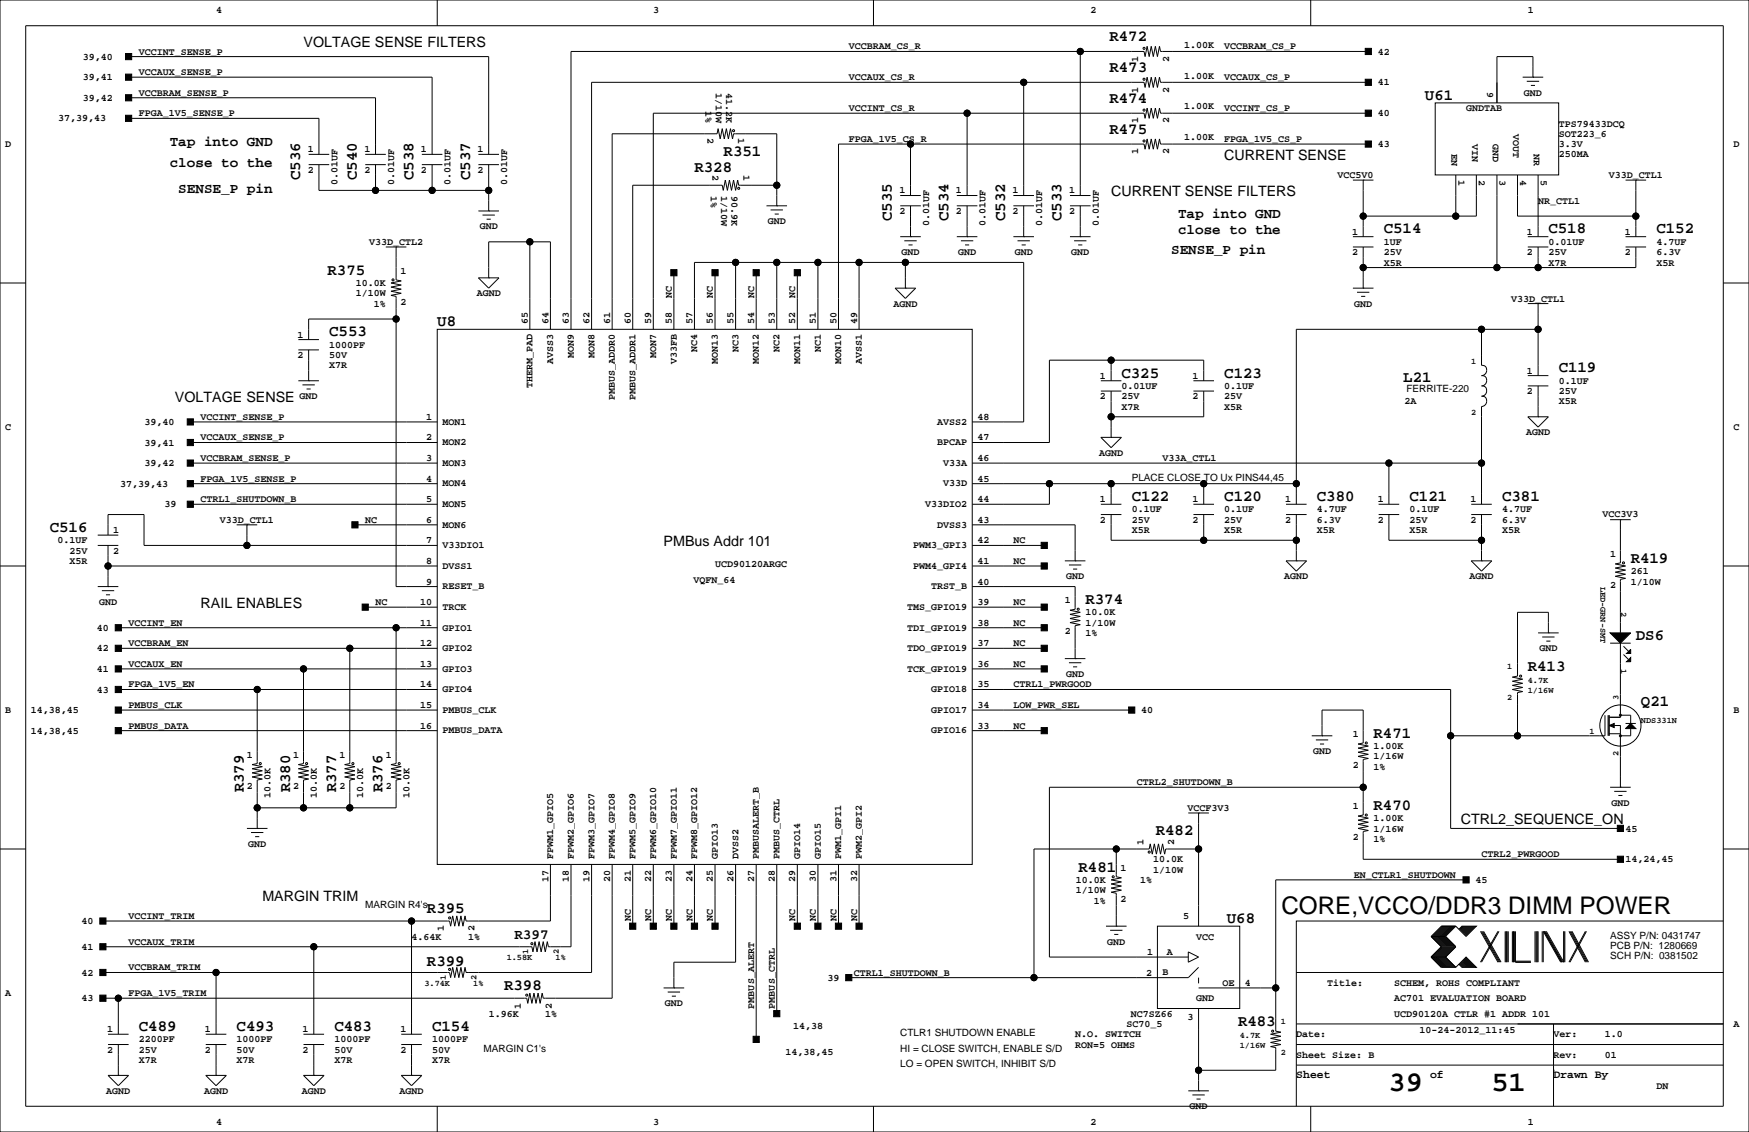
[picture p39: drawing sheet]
<svg xmlns="http://www.w3.org/2000/svg" width="432mm" height="279mm" viewBox="0 0 432 279" stroke-linecap="round" stroke-linejoin="round" font-family="sans-serif">
<defs><g id="words">
<g font-size="7.1">
<text x="342.8" y="269.3">39</text>
<text x="368.2" y="269.3">51</text>
</g>
<text font-size="6" x="316.3" y="225.7">CORE,VCCO/DDR3 DIMM POWER</text>
<g font-size="3.9">
<text x="273.9" y="10.2">R472</text>
<text x="273.9" y="17.8">R473</text>
<text x="273.9" y="25.4">R474</text>
<text x="351.8" y="24.6">U61</text>
<text x="273.9" y="33">R475</text>
<text x="178.6" y="38.6">R351</text>
<text x="74.1" y="44.4" transform="rotate(-90 74.1 44.4)">C536</text>
<text x="88.1" y="44.4" transform="rotate(-90 88.1 44.4)">C540</text>
<text x="102.1" y="44.4" transform="rotate(-90 102.1 44.4)">C538</text>
<text x="116" y="44.4" transform="rotate(-90 116 44.4)">C537</text>
<text x="171.4" y="42.4">R328</text>
<text x="220.2" y="54.6" transform="rotate(-90 220.2 54.6)">C535</text>
<text x="234.2" y="54.6" transform="rotate(-90 234.2 54.6)">C534</text>
<text x="248.1" y="54.6" transform="rotate(-90 248.1 54.6)">C532</text>
<text x="262.1" y="54.6" transform="rotate(-90 262.1 54.6)">C533</text>
<text x="341.6" y="57.6">C514</text>
<text x="382.3" y="57.6">C518</text>
<text x="408.9" y="57.6">C152</text>
<text x="80.9" y="67.8">R375</text>
<text x="81.3" y="83">C553</text>
<text x="107.9" y="80.5">U8</text>
<text x="276.9" y="93.2">C325</text>
<text x="302.3" y="93.2">C123</text>
<text x="346.5" y="94.2">L21</text>
<text x="384.8" y="91.9">C119</text>
<text x="279.4" y="123.7">C122</text>
<text x="302.3" y="123.7">C120</text>
<text x="325.1" y="123.7">C380</text>
<text x="348" y="123.7">C121</text>
<text x="370.8" y="123.7">C381</text>
<text x="12.3" y="131.3">C516</text>
<text x="402.6" y="138.9">R419</text>
<text x="268" y="149.1">R374</text>
<text x="403.9" y="158">DS6</text>
<text x="377.2" y="165.6">R413</text>
<text x="405.1" y="174.2">Q21</text>
<text x="339.1" y="182.1">R471</text>
<text x="60.2" y="195.6" transform="rotate(-90 60.2 195.6)">R379</text>
<text x="71.6" y="195.6" transform="rotate(-90 71.6 195.6)">R380</text>
<text x="83" y="195.6" transform="rotate(-90 83 195.6)">R377</text>
<text x="94.5" y="195.6" transform="rotate(-90 94.5 195.6)">R376</text>
<text x="339.1" y="199.9">R470</text>
<text x="285.3" y="206.2">R482</text>
<text x="266.3" y="215.1">R481</text>
<text x="105.4" y="225.3">R395</text>
<text x="302.9" y="227.8">U68</text>
<text x="105.4" y="238.3">R399</text>
<text x="124.5" y="244.3">R398</text>
<text x="34.3" y="254.5">C489</text>
<text x="58.4" y="254.5">C493</text>
<text x="82.5" y="254.5">C483</text>
<text x="106.7" y="254.5">C154</text>
<text x="305.6" y="253.2">R483</text>
</g>
<g font-size="3.5">
<text x="74.9" y="11.6">VOLTAGE SENSE FILTERS</text>
<text x="41.9" y="41.2">close to the</text>
<text x="41.9" y="36.1">Tap into GND</text>
<text x="302.3" y="39.6">CURRENT SENSE</text>
<text x="44" y="47.5">SENSE_P pin</text>
<text x="274.3" y="48.5">CURRENT SENSE FILTERS</text>
<text x="290.8" y="53.9">Tap into GND</text>
<text x="290.8" y="57.7">close to the</text>
<text x="289.1" y="62.8">SENSE_P pin</text>
<text x="43.2" y="99.3">VOLTAGE SENSE</text>
<text x="163.8" y="134.8">PMBus Addr 101</text>
<text x="49.5" y="150.1">RAIL ENABLES</text>
<text x="360.7" y="203.4">CTRL2_SEQUENCE_ON</text>
<text x="64.8" y="222.5">MARGIN TRIM</text>
<text x="127" y="231.9">R397</text>
</g>
<g font-size="2.8">
<text x="320" y="266.1">Sheet</text>
<text x="353.1" y="266.1">of</text>
<text x="383.5" y="266.1">Drawn By</text>
</g>
<g font-size="2.5">
<text x="53.3" y="3.3">4</text>
<text x="161.3" y="3.3">3</text>
<text x="269.2" y="3.3">2</text>
<text x="377.2" y="3.3">1</text>
<text x="292.3" y="11.8">1.00K</text>
<text x="20.4" y="14.7">39,40</text>
<text x="34.3" y="13.5">VCCINT_SENSE_P</text>
<text x="209.5" y="12.2">VCCBRAM_CS_R</text>
<text x="281" y="15.2" transform="rotate(-90 281 15.2)">1</text>
<text x="288.6" y="15.2" transform="rotate(-90 288.6 15.2)">2</text>
<text x="302.3" y="12.2">VCCBRAM_CS_P</text>
<text x="340.1" y="13.5">42</text>
<text x="20.4" y="19.8">39,41</text>
<text x="34.3" y="23.6">VCCBRAM_SENSE_P</text>
<text x="34.3" y="18.5">VCCAUX_SENSE_P</text>
<text x="176.8" y="23.1" transform="rotate(90 176.8 23.1)">1/10W</text>
<text x="179.3" y="23.1" transform="rotate(90 179.3 23.1)">41.2K</text>
<text x="209.5" y="19.8">VCCAUX_CS_R</text>
<text x="281" y="22.9" transform="rotate(-90 281 22.9)">1</text>
<text x="288.6" y="22.9" transform="rotate(-90 288.6 22.9)">2</text>
<text x="292.3" y="19.4">1.00K</text>
<text x="302.3" y="19.8">VCCAUX_CS_P</text>
<text x="340.1" y="21.1">41</text>
<text x="376.2" y="23.6">GND</text>
<text x="14.4" y="30">37,39,43</text>
<text x="20.4" y="24.9">39,42</text>
<text x="34.3" y="28.7">FPGA_1V5_SENSE_P</text>
<text x="174.2" y="27.5" transform="rotate(90 174.2 27.5)">1%</text>
<text x="209.5" y="27.4">VCCINT_CS_R</text>
<text x="292.3" y="27">1.00K</text>
<text x="302.3" y="27.4">VCCINT_CS_P</text>
<text x="340.1" y="28.7">40</text>
<text x="361.9" y="27.4">GNDTAB</text>
<text x="368.6" y="24.1" transform="rotate(-90 368.6 24.1)">6</text>
<text x="174.6" y="34.1" transform="rotate(90 174.6 34.1)">2</text>
<text x="182.3" y="34.1" transform="rotate(90 182.3 34.1)">1</text>
<text x="209.5" y="35.1">FPGA_1V5_CS_R</text>
<text x="281" y="30.5" transform="rotate(-90 281 30.5)">1</text>
<text x="288.6" y="30.5" transform="rotate(-90 288.6 30.5)">2</text>
<text x="292.3" y="34.6">1.00K</text>
<text x="302.3" y="35.1">FPGA_1V5_CS_P</text>
<text x="363.4" y="35.6" transform="rotate(90 363.4 35.6)">VIN</text>
<text x="368.5" y="35.6" transform="rotate(90 368.5 35.6)">GND</text>
<text x="373.6" y="33" transform="rotate(90 373.6 33)">VOUT</text>
<text x="384.8" y="31.2">TPS79433DCQ</text>
<text x="384.8" y="33.8">SOT223_6</text>
<text x="1.3" y="36.3">D</text>
<text x="76" y="37.6">1</text>
<text x="90" y="37.6">1</text>
<text x="103.9" y="37.6">1</text>
<text x="117.9" y="37.6">1</text>
<text x="281" y="38.1" transform="rotate(-90 281 38.1)">1</text>
<text x="288.6" y="38.1" transform="rotate(-90 288.6 38.1)">2</text>
<text x="340.1" y="36.3">43</text>
<text x="358.4" y="38.1" transform="rotate(90 358.4 38.1)">EN</text>
<text x="378.7" y="38.1" transform="rotate(90 378.7 38.1)">NR</text>
<text x="384.8" y="38.9">250MA</text>
<text x="384.8" y="36.3">3.3V</text>
<text x="428" y="36.3">D</text>
<text x="76" y="42.7">2</text>
<text x="83.3" y="45.7" transform="rotate(-90 83.3 45.7)">0.01UF</text>
<text x="90" y="42.7">2</text>
<text x="97.3" y="45.7" transform="rotate(-90 97.3 45.7)">0.01UF</text>
<text x="103.9" y="42.7">2</text>
<text x="111.3" y="45.7" transform="rotate(-90 111.3 45.7)">0.01UF</text>
<text x="117.9" y="42.7">2</text>
<text x="125.2" y="45.7" transform="rotate(-90 125.2 45.7)">0.01UF</text>
<text x="175.9" y="43.2" transform="rotate(90 175.9 43.2)">2</text>
<text x="183.5" y="43.2" transform="rotate(90 183.5 43.2)">1</text>
<text x="222" y="47.8">1</text>
<text x="236" y="47.8">1</text>
<text x="250" y="47.8">1</text>
<text x="263.9" y="47.8">1</text>
<text x="330.2" y="43.9">VCC5V0</text>
<text x="360.1" y="44.4" transform="rotate(90 360.1 44.4)">1</text>
<text x="365.1" y="44.4" transform="rotate(90 365.1 44.4)">2</text>
<text x="370.2" y="44.4" transform="rotate(90 370.2 44.4)">3</text>
<text x="375.3" y="44.4" transform="rotate(90 375.3 44.4)">4</text>
<text x="380.4" y="44.4" transform="rotate(90 380.4 44.4)">5</text>
<text x="397.2" y="43.9">V33D_CTL1</text>
<text x="175.5" y="48.3" transform="rotate(90 175.5 48.3)">1%</text>
<text x="178" y="48.3" transform="rotate(90 178 48.3)">1/10W</text>
<text x="180.6" y="48.3" transform="rotate(90 180.6 48.3)">90.9K</text>
<text x="222" y="52.8">2</text>
<text x="236" y="52.8">2</text>
<text x="250" y="52.8">2</text>
<text x="263.9" y="52.8">2</text>
<text x="379.7" y="50.3">NR_CTL1</text>
<text x="118.4" y="56.6">GND</text>
<text x="189.5" y="55.4">GND</text>
<text x="229.4" y="55.9" transform="rotate(-90 229.4 55.9)">0.01UF</text>
<text x="243.3" y="55.9" transform="rotate(-90 243.3 55.9)">0.01UF</text>
<text x="257.3" y="55.9" transform="rotate(-90 257.3 55.9)">0.01UF</text>
<text x="271.3" y="55.9" transform="rotate(-90 271.3 55.9)">0.01UF</text>
<text x="333.8" y="57.9">1</text>
<text x="377" y="57.9">1</text>
<text x="401.1" y="57.9">1</text>
<text x="91.1" y="60.5">V33D_CTL2</text>
<text x="222.6" y="63">GND</text>
<text x="236.5" y="63">GND</text>
<text x="250.5" y="63">GND</text>
<text x="264.5" y="63">GND</text>
<text x="333.8" y="63">2</text>
<text x="341.6" y="65.5">X5R</text>
<text x="341.6" y="63">25V</text>
<text x="341.6" y="60.5">1UF</text>
<text x="377" y="63">2</text>
<text x="382.3" y="60.5">0.01UF</text>
<text x="382.3" y="63">25V</text>
<text x="382.3" y="65.5">X7R</text>
<text x="401.1" y="63">2</text>
<text x="408.9" y="65.5">X5R</text>
<text x="408.9" y="63">6.3V</text>
<text x="408.9" y="60.5">4.7UF</text>
<text x="87.8" y="70.6">10.0K</text>
<text x="98.8" y="67.7">1</text>
<text x="87.8" y="73.2">1/10W</text>
<text x="92.3" y="75.7">1%</text>
<text x="98.8" y="75.3">2</text>
<text x="117.7" y="73.2">AGND</text>
<text x="165.9" y="73.7" transform="rotate(-90 165.9 73.7)">NC</text>
<text x="176" y="73.7" transform="rotate(-90 176 73.7)">NC</text>
<text x="186.2" y="73.7" transform="rotate(-90 186.2 73.7)">NC</text>
<text x="196.3" y="73.7" transform="rotate(-90 196.3 73.7)">NC</text>
<text x="220.6" y="75.7">AGND</text>
<text x="334.3" y="75.7">GND</text>
<text x="373.1" y="74.4">V33D_CTL1</text>
<text x="73.4" y="83.3">1</text>
<text x="130.3" y="80" transform="rotate(-90 130.3 80)">65</text>
<text x="135.4" y="80" transform="rotate(-90 135.4 80)">64</text>
<text x="140.5" y="80" transform="rotate(-90 140.5 80)">63</text>
<text x="145.5" y="80" transform="rotate(-90 145.5 80)">62</text>
<text x="150.6" y="80" transform="rotate(-90 150.6 80)">61</text>
<text x="155.7" y="80" transform="rotate(-90 155.7 80)">60</text>
<text x="160.8" y="80" transform="rotate(-90 160.8 80)">59</text>
<text x="165.9" y="80" transform="rotate(-90 165.9 80)">58</text>
<text x="170.9" y="80" transform="rotate(-90 170.9 80)">57</text>
<text x="176" y="80" transform="rotate(-90 176 80)">56</text>
<text x="181.1" y="80" transform="rotate(-90 181.1 80)">55</text>
<text x="186.2" y="80" transform="rotate(-90 186.2 80)">54</text>
<text x="191.3" y="80" transform="rotate(-90 191.3 80)">53</text>
<text x="196.3" y="80" transform="rotate(-90 196.3 80)">52</text>
<text x="201.4" y="80" transform="rotate(-90 201.4 80)">51</text>
<text x="206.5" y="80" transform="rotate(-90 206.5 80)">50</text>
<text x="211.6" y="80" transform="rotate(-90 211.6 80)">49</text>
<text x="73.4" y="88.4">2</text>
<text x="81.3" y="85.9">1000PF</text>
<text x="81.3" y="88.4">50V</text>
<text x="136.6" y="90" transform="rotate(-90 136.6 90)">AVSS3</text>
<text x="141.7" y="88.5" transform="rotate(-90 141.7 88.5)">MON9</text>
<text x="146.7" y="88.5" transform="rotate(-90 146.7 88.5)">MON8</text>
<text x="162" y="88.5" transform="rotate(-90 162 88.5)">MON7</text>
<text x="167.1" y="90" transform="rotate(-90 167.1 90)">V33FB</text>
<text x="172.1" y="87" transform="rotate(-90 172.1 87)">NC4</text>
<text x="177.2" y="90" transform="rotate(-90 177.2 90)">MON13</text>
<text x="182.3" y="87" transform="rotate(-90 182.3 87)">NC3</text>
<text x="187.4" y="90" transform="rotate(-90 187.4 90)">MON12</text>
<text x="192.5" y="87" transform="rotate(-90 192.5 87)">NC2</text>
<text x="197.5" y="90" transform="rotate(-90 197.5 90)">MON11</text>
<text x="202.6" y="87" transform="rotate(-90 202.6 87)">NC1</text>
<text x="207.7" y="90" transform="rotate(-90 207.7 90)">MON10</text>
<text x="212.8" y="90" transform="rotate(-90 212.8 90)">AVSS1</text>
<text x="81.3" y="90.9">X7R</text>
<text x="131.5" y="95.9" transform="rotate(-90 131.5 95.9)">THERM_PAD</text>
<text x="271.6" y="93.5">1</text>
<text x="294.4" y="93.5">1</text>
<text x="377" y="92.2">1</text>
<text x="384.8" y="94.7">0.1UF</text>
<text x="74" y="98.6">GND</text>
<text x="151.8" y="98.8" transform="rotate(-90 151.8 98.8)">PMBUS_ADDR0</text>
<text x="156.9" y="98.8" transform="rotate(-90 156.9 98.8)">PMBUS_ADDR1</text>
<text x="271.6" y="98.6">2</text>
<text x="276.9" y="96">0.01UF</text>
<text x="276.9" y="98.6">25V</text>
<text x="276.9" y="101.1">X7R</text>
<text x="294.4" y="98.6">2</text>
<text x="302.3" y="96">0.1UF</text>
<text x="302.3" y="98.6">25V</text>
<text x="302.3" y="101.1">X5R</text>
<text x="346.7" y="99.8">2A</text>
<text x="347.2" y="96.8">FERRITE-220</text>
<text x="377" y="97.3">2</text>
<text x="384.8" y="97.3">25V</text>
<text x="384.8" y="99.8">X5R</text>
<text x="1.3" y="106.2">C</text>
<text x="35.7" y="104.9">39,40</text>
<text x="49.5" y="103.6">VCCINT_SENSE_P</text>
<text x="105.2" y="103.6">1</text>
<text x="109.2" y="104.8">MON1</text>
<text x="231.4" y="104.8">AVSS2</text>
<text x="241.3" y="103.6">48</text>
<text x="376.8" y="107.4">AGND</text>
<text x="428" y="106.2">C</text>
<text x="35.7" y="110">39,41</text>
<text x="49.5" y="113.8">VCCBRAM_SENSE_P</text>
<text x="49.5" y="108.7">VCCAUX_SENSE_P</text>
<text x="105.2" y="113.8">3</text>
<text x="105.2" y="108.7">2</text>
<text x="109.2" y="109.9">MON2</text>
<text x="231.4" y="109.9">BPCAP</text>
<text x="241.3" y="108.7">47</text>
<text x="241.3" y="113.8">46</text>
<text x="271.4" y="112.5">AGND</text>
<text x="287" y="113.8">V33A_CTL1</text>
<text x="35.7" y="115.1">39,42</text>
<text x="49.5" y="118.9">FPGA_1V5_SENSE_P</text>
<text x="105.2" y="118.9">4</text>
<text x="109.2" y="115">MON3</text>
<text x="232.8" y="115">V33A</text>
<text x="241.3" y="118.9">45</text>
<text x="279.4" y="118.6">PLACE CLOSE TO Ux PINS44,45</text>
<text x="29.6" y="120.1">37,39,43</text>
<text x="40.6" y="125.2">39</text>
<text x="49.5" y="124">CTRL1_SHUTDOWN_B</text>
<text x="105.2" y="124">5</text>
<text x="109.2" y="125.2">MON5</text>
<text x="109.2" y="120.1">MON4</text>
<text x="228.4" y="125.2">V33DIO2</text>
<text x="232.8" y="120.1">V33D</text>
<text x="241.3" y="124">44</text>
<text x="271.6" y="124">1</text>
<text x="294.4" y="124">1</text>
<text x="317.3" y="124">1</text>
<text x="340.1" y="124">1</text>
<text x="363" y="124">1</text>
<text x="27.9" y="131.6">1</text>
<text x="54.3" y="129">V33D_CTL1</text>
<text x="90.2" y="129">NC</text>
<text x="105.2" y="129">6</text>
<text x="109.2" y="130.2">MON6</text>
<text x="231.4" y="130.2">DVSS3</text>
<text x="241.3" y="129">43</text>
<text x="271.6" y="129">2</text>
<text x="279.4" y="126.5">0.1UF</text>
<text x="279.4" y="129">25V</text>
<text x="279.4" y="131.6">X5R</text>
<text x="294.4" y="129">2</text>
<text x="302.3" y="126.5">0.1UF</text>
<text x="302.3" y="129">25V</text>
<text x="302.3" y="131.6">X5R</text>
<text x="317.3" y="129">2</text>
<text x="325.1" y="126.5">4.7UF</text>
<text x="325.1" y="129">6.3V</text>
<text x="325.1" y="131.6">X5R</text>
<text x="340.1" y="129">2</text>
<text x="348" y="126.5">0.1UF</text>
<text x="348" y="129">25V</text>
<text x="348" y="131.6">X5R</text>
<text x="363" y="129">2</text>
<text x="370.8" y="126.5">4.7UF</text>
<text x="370.8" y="129">6.3V</text>
<text x="370.8" y="131.6">X5R</text>
<text x="395.6" y="127.5">VCC3V3</text>
<text x="14.2" y="134.1">0.1UF</text>
<text x="17.1" y="136.7">25V</text>
<text x="27.9" y="136.7">2</text>
<text x="105.2" y="134.1">7</text>
<text x="109.2" y="135.3">V33DIO1</text>
<text x="225.4" y="135.3">PWM3_GPI3</text>
<text x="241.3" y="134.1">42</text>
<text x="250.2" y="134.1">NC</text>
<text x="397.5" y="137.5">1</text>
<text x="17.1" y="139.2">X5R</text>
<text x="105.2" y="139.2">8</text>
<text x="109.2" y="140.4">DVSS1</text>
<text x="171.2" y="143.9">VQFN_64</text>
<text x="176.5" y="140">UCD90120ARGC</text>
<text x="225.4" y="140.4">PWM4_GPI4</text>
<text x="241.3" y="139.2">41</text>
<text x="250.2" y="139.2">NC</text>
<text x="263.2" y="143">GND</text>
<text x="317.1" y="143">AGND</text>
<text x="362.8" y="143">AGND</text>
<text x="402.6" y="141.7">261</text>
<text x="24.4" y="149.4">GND</text>
<text x="92.7" y="149.4">NC</text>
<text x="103.7" y="149.4">10</text>
<text x="105.2" y="144.3">9</text>
<text x="109.2" y="145.5">RESET_B</text>
<text x="229.9" y="145.5">TRST_B</text>
<text x="241.3" y="149.4">39</text>
<text x="241.3" y="144.3">40</text>
<text x="250.2" y="149.4">NC</text>
<text x="262.9" y="148.9">1</text>
<text x="397.5" y="145.1">2</text>
<text x="402.6" y="144.3">1/10W</text>
<text x="23.9" y="155.7">40</text>
<text x="31.7" y="154.4">VCCINT_EN</text>
<text x="103.7" y="154.4">11</text>
<text x="109.2" y="150.6">TRCK</text>
<text x="109.2" y="155.6">GPIO1</text>
<text x="223.9" y="150.6">TMS_GPIO19</text>
<text x="223.9" y="155.6">TDI_GPIO19</text>
<text x="241.3" y="154.4">38</text>
<text x="250.2" y="154.4">NC</text>
<text x="268" y="151.9">10.0K</text>
<text x="268" y="154.4">1/10W</text>
<text x="23.9" y="160.8">42</text>
<text x="31.7" y="159.5">VCCBRAM_EN</text>
<text x="103.7" y="159.5">12</text>
<text x="109.2" y="160.7">GPIO2</text>
<text x="223.9" y="160.7">TDO_GPIO19</text>
<text x="241.3" y="159.5">37</text>
<text x="250.2" y="159.5">NC</text>
<text x="262.9" y="156.6">2</text>
<text x="268" y="157">1%</text>
<text x="380" y="160.8">GND</text>
<text x="23.9" y="165.9">41</text>
<text x="31.7" y="164.6">VCCAUX_EN</text>
<text x="103.7" y="164.6">13</text>
<text x="109.2" y="165.8">GPIO3</text>
<text x="223.9" y="165.8">TCK_GPIO19</text>
<text x="241.3" y="164.6">36</text>
<text x="250.2" y="164.6">NC</text>
<text x="263.2" y="167.1">GND</text>
<text x="23.9" y="170.9">43</text>
<text x="31.7" y="169.7">FPGA_1V5_EN</text>
<text x="103.7" y="169.7">14</text>
<text x="109.2" y="170.9">GPIO4</text>
<text x="229.9" y="170.9">GPIO18</text>
<text x="241.3" y="169.7">35</text>
<text x="250.2" y="169.7">CTRL1_PWRGOOD</text>
<text x="1.3" y="176">B</text>
<text x="7.6" y="176">14,38,45</text>
<text x="31.7" y="174.8">PMBUS_CLK</text>
<text x="31.7" y="179.8">PMBUS_DATA</text>
<text x="103.7" y="179.8">16</text>
<text x="103.7" y="174.8">15</text>
<text x="109.2" y="176">PMBUS_CLK</text>
<text x="229.9" y="176">GPIO17</text>
<text x="241.3" y="174.8">34</text>
<text x="241.3" y="179.8">33</text>
<text x="250.2" y="179.8">NC</text>
<text x="250.2" y="174.8">LOW_PWR_SEL</text>
<text x="281.7" y="176">40</text>
<text x="428" y="176">B</text>
<text x="7.6" y="181.1">14,38,45</text>
<text x="109.2" y="181">PMBUS_DATA</text>
<text x="229.9" y="181">GPIO16</text>
<text x="334" y="182">1</text>
<text x="339.1" y="184.9">1.00K</text>
<text x="61" y="187">1</text>
<text x="72.4" y="187">1</text>
<text x="83.8" y="187">1</text>
<text x="95.2" y="187">1</text>
<text x="324.2" y="186.2">GND</text>
<text x="334" y="189.6">2</text>
<text x="339.1" y="187.5">1/16W</text>
<text x="339.1" y="190">1%</text>
<text x="61" y="194.7">2</text>
<text x="66.8" y="196.8" transform="rotate(-90 66.8 196.8)">10.0K</text>
<text x="72.4" y="194.7">2</text>
<text x="78.2" y="196.8" transform="rotate(-90 78.2 196.8)">10.0K</text>
<text x="83.8" y="194.7">2</text>
<text x="89.7" y="196.8" transform="rotate(-90 89.7 196.8)">10.0K</text>
<text x="95.2" y="194.7">2</text>
<text x="101.1" y="196.8" transform="rotate(-90 101.1 196.8)">10.0K</text>
<text x="280.7" y="193.8">CTRL2_SHUTDOWN_B</text>
<text x="293.2" y="200.2">VCCF3V3</text>
<text x="334" y="199.7">1</text>
<text x="339.1" y="202.7">1.00K</text>
<text x="397.8" y="198.9">GND</text>
<text x="61.3" y="209">GND</text>
<text x="282.3" y="208.5" transform="rotate(-90 282.3 208.5)">1</text>
<text x="289.9" y="208.5" transform="rotate(-90 289.9 208.5)">2</text>
<text x="334" y="207.4">2</text>
<text x="339.1" y="205.2">1/16W</text>
<text x="339.1" y="207.8">1%</text>
<text x="401.3" y="205.2">45</text>
<text x="136.6" y="212.1" transform="rotate(-90 136.6 212.1)">FPWM1_GPIO5</text>
<text x="141.7" y="212.1" transform="rotate(-90 141.7 212.1)">FPWM2_GPIO6</text>
<text x="146.7" y="212.1" transform="rotate(-90 146.7 212.1)">FPWM3_GPIO7</text>
<text x="151.8" y="212.1" transform="rotate(-90 151.8 212.1)">FPWM4_GPIO8</text>
<text x="156.9" y="212.1" transform="rotate(-90 156.9 212.1)">FPWM5_GPIO9</text>
<text x="162" y="212.1" transform="rotate(-90 162 212.1)">FPWM6_GPIO10</text>
<text x="167.1" y="212.1" transform="rotate(-90 167.1 212.1)">FPWM7_GPIO11</text>
<text x="172.1" y="212.1" transform="rotate(-90 172.1 212.1)">FPWM8_GPIO12</text>
<text x="177.2" y="212.1" transform="rotate(-90 177.2 212.1)">GPIO13</text>
<text x="182.3" y="212.1" transform="rotate(-90 182.3 212.1)">DVSS2</text>
<text x="187.4" y="212.1" transform="rotate(-90 187.4 212.1)">PMBUSALERT_B</text>
<text x="192.5" y="212.1" transform="rotate(-90 192.5 212.1)">PMBUS_CTRL</text>
<text x="197.5" y="212.1" transform="rotate(-90 197.5 212.1)">GPIO14</text>
<text x="202.6" y="212.1" transform="rotate(-90 202.6 212.1)">GPIO15</text>
<text x="207.7" y="212.1" transform="rotate(-90 207.7 212.1)">PWM1_GPI1</text>
<text x="212.8" y="212.1" transform="rotate(-90 212.8 212.1)">PWM2_GPI2</text>
<text x="276.6" y="215">1</text>
<text x="284.7" y="212.9">10.0K</text>
<text x="284.7" y="215.4">1/10W</text>
<text x="365.8" y="211.6">CTRL2_PWRGOOD</text>
<text x="401.3" y="212.9">14,24,45</text>
<text x="135.4" y="217.6" transform="rotate(-90 135.4 217.6)">17</text>
<text x="140.5" y="217.6" transform="rotate(-90 140.5 217.6)">18</text>
<text x="145.5" y="217.6" transform="rotate(-90 145.5 217.6)">19</text>
<text x="150.6" y="217.6" transform="rotate(-90 150.6 217.6)">20</text>
<text x="155.7" y="217.6" transform="rotate(-90 155.7 217.6)">21</text>
<text x="160.8" y="217.6" transform="rotate(-90 160.8 217.6)">22</text>
<text x="165.9" y="217.6" transform="rotate(-90 165.9 217.6)">23</text>
<text x="170.9" y="217.6" transform="rotate(-90 170.9 217.6)">24</text>
<text x="176" y="217.6" transform="rotate(-90 176 217.6)">25</text>
<text x="181.1" y="217.6" transform="rotate(-90 181.1 217.6)">26</text>
<text x="186.2" y="217.6" transform="rotate(-90 186.2 217.6)">27</text>
<text x="191.3" y="217.6" transform="rotate(-90 191.3 217.6)">28</text>
<text x="196.3" y="217.6" transform="rotate(-90 196.3 217.6)">29</text>
<text x="201.4" y="217.6" transform="rotate(-90 201.4 217.6)">30</text>
<text x="206.5" y="217.6" transform="rotate(-90 206.5 217.6)">31</text>
<text x="211.6" y="217.6" transform="rotate(-90 211.6 217.6)">32</text>
<text x="265.6" y="217.9">10.0K</text>
<text x="265.6" y="220.5">1/10W</text>
<text x="281.5" y="217.9">1%</text>
<text x="334.2" y="216.7">EN_CTLR1_SHUTDOWN</text>
<text x="364.3" y="217.9">45</text>
<text x="31.7" y="226.8">VCCINT_TRIM</text>
<text x="90.2" y="224.1">MARGIN R4's</text>
<text x="155.7" y="227.3" transform="rotate(-90 155.7 227.3)">NC</text>
<text x="160.8" y="227.3" transform="rotate(-90 160.8 227.3)">NC</text>
<text x="165.9" y="227.3" transform="rotate(-90 165.9 227.3)">NC</text>
<text x="170.9" y="227.3" transform="rotate(-90 170.9 227.3)">NC</text>
<text x="176" y="227.3" transform="rotate(-90 176 227.3)">NC</text>
<text x="196.3" y="227.3" transform="rotate(-90 196.3 227.3)">NC</text>
<text x="201.4" y="227.3" transform="rotate(-90 201.4 227.3)">NC</text>
<text x="206.5" y="227.3" transform="rotate(-90 206.5 227.3)">NC</text>
<text x="211.6" y="227.3" transform="rotate(-90 211.6 227.3)">NC</text>
<text x="270.1" y="223">1%</text>
<text x="276.6" y="222.6">2</text>
<text x="292.1" y="226.8">5</text>
<text x="20.1" y="228.1">40</text>
<text x="31.7" y="233.2">VCCAUX_TRIM</text>
<text x="101.6" y="231.9">4.64K</text>
<text x="109.6" y="229.9" transform="rotate(-90 109.6 229.9)">1</text>
<text x="115.6" y="231.9">1%</text>
<text x="117.2" y="229.9" transform="rotate(-90 117.2 229.9)">2</text>
<text x="273.4" y="233.2">GND</text>
<text x="295.3" y="231.9">VCC</text>
<text x="397.5" y="231.7">ASSY P/N: 0431747</text>
<text x="20.1" y="234.4">41</text>
<text x="31.7" y="239.5">VCCBRAM_TRIM</text>
<text x="283.2" y="235.7">1</text>
<text x="288.1" y="235.7">A</text>
<text x="397.5" y="236.8">SCH P/N: 0381502</text>
<text x="397.5" y="234.2">PCB P/N: 1280669</text>
<text x="1.3" y="245.9">A</text>
<text x="20.1" y="240.8">42</text>
<text x="31.7" y="245.9">FPGA_1V5_TRIM</text>
<text x="204.3" y="242.1">39</text>
<text x="210.8" y="240.8">CTRL1_SHUTDOWN_B</text>
<text x="283" y="240.8">2</text>
<text x="287" y="240.7">B</text>
<text x="301.8" y="243.3">OE</text>
<text x="307.3" y="243.3">4</text>
<text x="327.7" y="243.3">Title:</text>
<text x="344.2" y="243.3">SCHEM, ROHS COMPLIANT</text>
<text x="20.1" y="247.1">43</text>
<text x="120.6" y="251">1.96K</text>
<text x="128.6" y="248.9" transform="rotate(-90 128.6 248.9)">1</text>
<text x="134.6" y="251">1%</text>
<text x="136.2" y="248.9" transform="rotate(-90 136.2 248.9)">2</text>
<text x="164.1" y="248.4">GND</text>
<text x="186.2" y="248.9" transform="rotate(-90 186.2 248.9)">PMBUS_ALERT</text>
<text x="191.3" y="248.9" transform="rotate(-90 191.3 248.9)">PMBUS_CTRL</text>
<text x="279.2" y="251">NC7SZ66</text>
<text x="293.2" y="251.8">3</text>
<text x="295.3" y="247.1">GND</text>
<text x="344.2" y="247.1">AC701 EVALUATION BOARD</text>
<text x="344.2" y="251">UCD90120A CTLR #1 ADDR 101</text>
<text x="26.5" y="254.8">1</text>
<text x="34.3" y="257.3">2200PF</text>
<text x="50.6" y="254.8">1</text>
<text x="58.4" y="257.3">1000PF</text>
<text x="74.7" y="254.8">1</text>
<text x="82.5" y="257.3">1000PF</text>
<text x="98.8" y="254.8">1</text>
<text x="106.7" y="257.3">1000PF</text>
<text x="195.8" y="253.9">14,38</text>
<text x="222.2" y="255.8">CTLR1 SHUTDOWN ENABLE</text>
<text x="265.4" y="256">N.O. SWITCH</text>
<text x="278.1" y="253.5">SC70_5</text>
<text x="320" y="256">Date:</text>
<text x="350.4" y="255">10-24-2012_11:45</text>
<text x="383.5" y="256">Ver:</text>
<text x="396.2" y="256">1.0</text>
<text x="428" y="253.5">A</text>
<text x="26.5" y="259.8">2</text>
<text x="34.3" y="259.8">25V</text>
<text x="34.3" y="262.4">X7R</text>
<text x="50.6" y="259.8">2</text>
<text x="58.4" y="259.8">50V</text>
<text x="58.4" y="262.4">X7R</text>
<text x="74.7" y="259.8">2</text>
<text x="82.5" y="259.8">50V</text>
<text x="82.5" y="262.4">X7R</text>
<text x="98.8" y="259.8">2</text>
<text x="106.7" y="259.8">50V</text>
<text x="106.7" y="262.4">X7R</text>
<text x="119.4" y="259.6">MARGIN C1's</text>
<text x="193.9" y="260.3">14,38,45</text>
<text x="222.2" y="259.6">HI = CLOSE SWITCH, ENABLE S/D</text>
<text x="222.2" y="263.4">LO = OPEN SWITCH, INHIBIT S/D</text>
<text x="265.4" y="258.6">RON=5 OHMS</text>
<text x="320" y="261.1">Sheet Size: B</text>
<text x="383.5" y="261.1">Rev:</text>
<text x="396.2" y="261.1">01</text>
<text x="408.9" y="268.7">DN</text>
<text x="26.2" y="270">AGND</text>
<text x="50.4" y="270">AGND</text>
<text x="74.5" y="270">AGND</text>
<text x="98.6" y="270">AGND</text>
<text x="293.7" y="273.8">GND</text>
<text x="53.3" y="277.6">4</text>
<text x="161.3" y="277.6">3</text>
<text x="269.2" y="277.6">2</text>
<text x="377.2" y="277.6">1</text>
</g>
<g font-size="2.1">
<text x="363.2" y="89.7">1</text>
<text x="363.2" y="102.4">2</text>
<text x="395.2" y="144.8" transform="rotate(90 395.2 144.8)">LED-GRN-SMT</text>
<text x="400.2" y="151.1" transform="rotate(90 400.2 151.1)">2</text>
<text x="372.1" y="165.2">1</text>
<text x="400.2" y="165.1" transform="rotate(90 400.2 165.1)">1</text>
<text x="372.1" y="172.8">2</text>
<text x="377.2" y="168.5">4.7K</text>
<text x="377.2" y="171">1/16W</text>
<text x="399.6" y="172.7" transform="rotate(-90 399.6 172.7)">3</text>
<text x="405.1" y="178.4">NDS331N</text>
<text x="392.4" y="181.2">1</text>
<text x="399.6" y="186.7" transform="rotate(-90 399.6 186.7)">2</text>
<text x="125.1" y="237.1">1.58K</text>
<text x="130.4" y="235.5" transform="rotate(-90 130.4 235.5)">1</text>
<text x="137.2" y="237.1">1%</text>
<text x="138" y="235.5" transform="rotate(-90 138 235.5)">2</text>
<text x="104.8" y="243.4">3.74K</text>
<text x="110.1" y="241.8" transform="rotate(-90 110.1 241.8)">1</text>
<text x="116.8" y="243.4">1%</text>
<text x="117.7" y="241.8" transform="rotate(-90 117.7 241.8)">2</text>
<text x="306.1" y="256.1">4.7K</text>
<text x="316.2" y="252.8">1</text>
<text x="306.1" y="258.6">1/16W</text>
<text x="316.2" y="260.5">2</text>
</g>
</g></defs>
<g fill="none" stroke="#000" stroke-width=".25">
<path d="M0 0h431.8v279.4h-431.8zM6.3 6.4h419.1v266.6h-419.1zM31.7 14h88.9v24.1M31.7 19.1h75v19M107.9 0v6.4M215.6 0v6.4M266.7 12.7v35.6M323.6 0v6.4M337.8 12.7h-51.3l-.2-1.3-.5 2.6-.6-2.6-.5 2.6-.5-2.6-.5 2.6-.5-2.6-.5 2.6-.3-1.3h-141.4v68.6M375.9 19.1h5.1M378.5 19.1h.1M378.5 19.1v-5.1h-8.9v11.4"/>
<path d="M31.7 24.1h61v14M31.7 29.2h47v8.9M76.2 38.1h5.1M90.2 38.1h5M104.1 38.1h5.1M118.1 38.1h5.1M224.8 35.6v12.7M238.8 27.9v20.4M252.7 20.3v28M337.8 27.9h-51.3l-.2-1.2-.5 2.5-.6-2.5-.5 2.5-.5-2.5-.5 2.5-.5-2.5-.5 2.5-.3-1.3h-121.1v53.4M337.8 35.6h-51.3l-.2-1.3-.5 2.5-.6-2.5-.5 2.5-.5-2.5-.5 2.5-.5-2.5-.5 2.5-.3-1.2h-75.4v45.7M337.8 20.3h-51.3l-.2-1.2-.5 2.5-.6-2.5-.5 2.5-.5-2.5-.5 2.5-.5-2.5-.5 2.5-.3-1.3h-136.4v61"/>
<path d="M354.3 25.4h30.5v17.8h-30.5zM369.6 20.3v5.1zM376.9 20.1h3.1M378 21.1h1M76.2 40.6h5.1M78.7 40.6v6.4h41.9M90.2 40.6h5M92.7 40.6v6.4M104.1 40.6h5.1M106.7 40.6v6.4M118.1 40.6h5.1M118.1 52.1h5.1"/>
<path d="M119.1 53.1h3.1M120.1 54.1h1.1M120.6 52.1h.1M120.6 40.6v11.5M130.8 59.7v21.6M189.2 50.8h5.1M190.2 51.8h3.1M191.3 52.8h1M191.8 50.8h.1M191.8 50.8v-17.8h-10.7l-.3 1.3-.5-2.5-.5 2.5-.5-2.5-.5 2.5-.5-2.5-.5 2.5-.5-2.5-.3 1.2h-25.9v48.3M191.8 45.7h-9.4l-.3-1.3-.5 2.6-.5-2.6-.5 2.6-.5-2.6-.5 2.6-.5-2.6-.5 2.6-.3-1.3h-22.1v35.6M222.2 50.8h5.1"/>
<path d="M222.2 48.3h5.1M222.2 58.4h5.1M223.3 59.4h3M224.8 58.4h.1M224.8 50.8v7.6M236.2 50.8h5.1M236.2 48.3h5.1M236.2 58.4h5.1M237.2 59.4h3.1M238.8 58.4h.1M238.8 50.8v7.6M250.2 50.8h5.1"/>
<path d="M250.2 48.3h5.1M250.2 58.4h5.1M251.2 59.4h3.1M252.7 58.4h.1M252.7 50.8v7.6M264.2 50.8h5M264.2 48.3h5M264.2 58.4h5M265.2 59.4h3M266.7 58.4h.1M266.7 50.8v7.6M334 44.4h5.1"/>
<path d="M334 58.4h5.1M336.5 44.4h.1M336.5 44.4v14M359.4 43.2v10.1M364.5 43.2v10.1h-28M369.6 43.2v22.8M374.6 43.2v10.1h29.3M377.2 58.4h5.1M379.7 43.2v15.2M401.3 44.4h5.1M401.3 58.4h5.1M403.9 44.4h.1"/>
<path d="M403.9 44.4v14M0 69.8h6.3M95.2 61h5.1M97.8 61h.1M97.8 61v8.1l1.3 .2-2.6 .5 2.6 .6-2.6 .5 2.6 .5-2.6 .5 2.6 .5-2.6 .5 1.3 .3v71.6h10.1M97.8 78.7h-21.6v5.1M118.1 68.6h5.1l-2.6 2.5zM120.6 68.6h.1M120.6 68.6v-8.9h15.3v21.6M166.4 67.3v14M176.5 67.3v14M181.6 64.8v16.5"/>
<path d="M186.7 67.3v14M191.8 64.8v16.5M196.8 67.3v14M201.9 64.8v16.5M212.1 64.8v16.5M221 71.1h5.1l-2.6 2.6zM223.5 71.1h.1M223.5 64.8v6.3M224.3 60.5h1M238.3 60.5h1M252.2 60.5h1M266.2 60.5h1"/>
<path d="M334 61h5.1M334 71.1h5.1M335 72.1h3.1M336 73.2h1.1M336.5 71.1h.1M336.5 61v10.1M377.2 61h5.1M377.2 74.9h5.1M379.7 74.9h.1M379.7 61v5M379.7 74.9v17.8M401.3 61h5.1"/>
<path d="M403.9 61v5h-67.4M425.4 69.8h6.4M73.7 94h5M73.7 86.4h5M73.7 83.8h5M74.7 95h3M75.7 96h1M76.2 94h.1M76.2 86.4v7.6M107.9 81.3h132.1v132.1h-132.1zM171.4 81.3v-16.5h81.3v39.3h-12.7M271.8 94h5.1"/>
<path d="M271.8 96.5h5.1M274.3 88.9v5.1M274.3 96.5v11.4M294.6 94h5.1M294.6 96.5h5.1M297.2 94v-5.1h-38.1v20.3h-19.1M297.2 96.5v6.4h-22.9M365.8 81.3v8.9a1.02 1.02 0 0 1 1.2 1.2M365.8 92.7a1.02 1.02 0 0 1 1.2 1.3M365.8 95.3a1.02 1.02 0 0 1 1.2 1.2M365.8 97.8a1.02 1.02 0 0 1 1.2 1.3M367 91.4a1.27 1.27 0 0 1-1.2 1.3"/>
<path d="M367 94a1.27 1.27 0 0 1-1.2 1.2M367 96.5a1.27 1.27 0 0 1-1.2 1.3M367 99.1a1.27 1.27 0 0 1-1.2 1.2v24.2M377.2 95.2h5.1M377.2 92.7h5.1M379.7 95.2v7.7M379.7 81.3h-59.7v43.2M47 109.2h60.9M47 104.1h60.9M47 119.4h60.9M47 114.3h60.9M240 119.4h80"/>
<path d="M240 114.3h125.8M259.1 119.4v5.1h-19.1M271.8 107.9h5.1l-2.6 2.6zM274.3 107.9h.1M274.3 119.4v5.1M297.2 119.4v5.1M342.9 114.3v10.2M377.2 102.9h5.1l-2.6 2.5zM379.7 102.9h.1M0 139.7h6.3M24.1 134.6h5.1M24.1 132.1h5.1"/>
<path d="M26.7 132.1v-5.1h8.9v7.6h72.3M26.7 134.6v10.2M26.7 139.7h81.2M47 124.5h60.9M58.4 129.5h5.1M61 129.5h.1M61 129.5v5.1M87.6 129.5h20.3M240 134.6h17.8M240 129.5h25.4v8.9M240 139.7h17.8M262.9 138.4h5.1"/>
<path d="M263.9 139.4h3.1M265.4 138.4h.1M271.8 127h5.1M271.8 124.5h5.1M274.3 127v6.3h45.7M294.6 127h5.1M294.6 124.5h5.1M297.2 127v6.3M317.5 138.4h5.1l-2.6 2.6zM317.5 127h5.1M317.5 124.5h5.1M320 138.4h.1"/>
<path d="M320 127v11.4M340.4 127h5M340.4 124.5h5M342.9 127v6.3h22.9M363.2 138.4h5.1l-2.5 2.6zM363.2 127h5.1M363.2 124.5h5.1M365.8 138.4h.1M365.8 127v11.4M397.5 128.3h5.1M400 128.3h.1M400 128.3v10.6l-1.2 .3 2.5 .5-2.5 .5 2.5 .5-2.5 .5 2.5 .5-2.5 .5 2.5 .5-1.3 .3v13.2"/>
<path d="M425.4 139.7h6.4M24.1 144.8h5.1M25.1 145.8h3.1M26.2 146.8h1M26.7 144.8h.1M29.2 154.9h78.7M90.2 149.9h17.7M97.8 154.9v33.6l-1.3 .2 2.6 .5-2.6 .5 2.6 .5-2.6 .6 2.6 .5-2.6 .5 2.6 .5-1.3 .2v6.9h-34.3M240 154.9h17.8M240 144.8h25.4v5.6l-1.2 .2 2.5 .5-2.5 .5 2.5 .5-2.5 .6 2.5 .5-2.5 .5 2.5 .5-1.3 .2v8.2M240 149.9h17.8M264.9 140.5h1"/>
<path d="M379.7 156.2h5.1M380.7 157.2h3.1M381.8 158.2h1M382.3 156.2h.1M382.3 156.2v-5.1h-7.7v15.8l-1.2 .2 2.5 .5-2.5 .5 2.5 .6-2.5 .5 2.5 .5-2.5 .5 2.5 .5-1.3 .2v10.7M397.5 158.8h5.1M400 158.8v18.2h-2.7M400.8 159.5l1.3 1.3M29.2 175.3h78.7M29.2 160h78.7M29.2 165.1h78.7M29.2 170.2h78.7"/>
<path d="M63.5 170.2v18.3l-1.3 .2 2.6 .5-2.6 .5 2.6 .5-2.6 .6 2.6 .5-2.6 .5 2.6 .5-1.3 .2v12M74.9 165.1v23.4l-1.2 .2 2.5 .5-2.5 .5 2.5 .5-2.5 .6 2.5 .5-2.5 .5 2.5 .5-1.3 .2v6.9M86.4 160v28.5l-1.3 .2 2.5 .5-2.5 .5 2.5 .5-2.5 .6 2.5 .5-2.5 .5 2.5 .5-1.2 .2v6.9M240 175.3h39.4M240 160h17.8M240 165.1h17.8M240 170.2h118.1v34.3h41.9M262.9 162.6h5.1M263.9 163.6h3.1M264.9 164.6h1M265.4 162.6h.1M396.2 176.5v5.1h-38.1"/>
<path d="M397 176.5v5.1M397.3 176.5v5.1M398.5 179.1h1.5v15.2M400 176.5h2.6v2.1M400.8 161.5l1.3 1.3M401.3 178.6h2.6M402.6 179.8v1.8h-2.6M29.2 180.3h78.7M240 180.3h17.8M323.8 181.6h5.1M324.9 182.6h3M325.9 183.6h1"/>
<path d="M326.4 181.6h.1M326.4 181.6v-6.3h10.1v8.1l-1.2 .2 2.5 .5-2.5 .6 2.5 .5-2.5 .5 2.5 .5-2.5 .5 2.5 .5-1.3 .3v13.7l-1.2 .2 2.5 .5-2.5 .5 2.5 .5-2.5 .6 2.5 .5-2.5 .5 2.5 .5-1.3 .2v6.9h63.5M336.5 194.3h-77.4v41.9h34.3M397.3 181.1h2.7M397.5 194.3h5.1M398.5 195.3h3.1M399.5 196.3h1.1M400 194.3h.1M0 209.5h6.3M61 204.5h5M62 205.5h3M63 206.5h1"/>
<path d="M63.5 204.5h.1M135.9 213.4v13.9h-20.8l-.3-1.2-.5 2.5-.5-2.5-.5 2.5-.5-2.5-.5 2.5-.5-2.5-.5 2.5-.3-1.3h-85.6M141 213.4v20.3h-5.6l-.3-1.3-.5 2.5-.5-2.5-.5 2.5-.5-2.5-.5 2.5-.5-2.5-.5 2.5-.3-1.2h-105.9M146 213.4v26.6h-30.9l-.3-1.2-.5 2.5-.5-2.5-.5 2.5-.5-2.5-.5 2.5-.5-2.5-.5 2.5-.3-1.3h-85.6M151.1 213.4v33h-17l-.2-1.3-.6 2.5-.5-2.5-.5 2.5-.5-2.5-.5 2.5-.5-2.5-.5 2.5-.3-1.2h-104.6M156.2 213.4v15.2M161.3 213.4v15.2M166.4 213.4v15.2M171.4 213.4v15.2M176.5 213.4v15.2M181.6 213.4v24.1h-15.2v6.3M186.7 213.4v43.1"/>
<path d="M191.8 213.4v36.8M196.8 213.4v15.2M201.9 213.4v15.2M207 213.4v15.2M212.1 213.4v15.2M275.6 209.5v6.9l1.3 .3-2.6 .5 2.6 .5-2.6 .5 2.6 .5-2.6 .5 2.6 .5-2.6 .5 1.3 .3v8.1M293.4 200.7h5M295.9 200.7h.1M295.9 209.5h-8.1l-.3 1.3-.5-2.5-.5 2.5-.5-2.5-.5 2.5-.5-2.5-.5 2.5-.5-2.5-.3 1.2h-28.4v31.8M295.9 200.7v27.9M361.9 217.2h-46.9v37.3l1.2 .3-2.5 .5 2.5 .5-2.5 .5 2.5 .5-2.5 .5 2.5 .5-2.5 .5 1.3 .3v5.6h-19.1M425.4 209.5h6.4"/>
<path d="M77.5 233.7v21.6M101.6 227.3v28M273 228.6h5.1M274.1 229.6h3M275.1 230.6h1M275.6 228.6h.1M285.8 228.6h20.3v20.3h-20.3zM293.4 234.9l2.5 1.3-2.5 1.3zM295.9 238.8l-2.5 2.5h-83.9M353.3 236.2l2.6 2.6h3.5M353.3 231.1l2.6 2.6-2.6 2.5M353.3 236.2h3.6"/>
<path d="M353.3 231.1h3.6M356.1 228.6l-2.5 2.5 2.5 2.6-2.5 2.5 2.5 2.6M356.4 228.6l-2.6 2.5 2.6 2.6-2.6 2.5 2.6 2.6M356.6 228.6l-2.5 2.5 2.5 2.6-2.5 2.5 2.5 2.6M356.9 228.6l-2.6 2.5 2.6 2.6-2.6 2.5 2.6 2.6M356.9 231.1l2.5 2.6-2.5 2.5M356.9 236.2l2.5 2.6M357.1 228.6l-2.5 2.5 2.5 2.6-2.5 2.5 2.5 2.6M357.4 228.6l-2.6 2.5 2.6 2.6-2.6 2.5 2.6 2.6M357.6 228.6l-2.5 2.5 2.5 2.6-2.5 2.5 2.5 2.6M357.9 228.6l-2.6 2.5 2.6 2.6-2.6 2.5 2.6 2.6M358.1 228.6l-2.5 2.5 2.5 2.6-2.5 2.5 2.5 2.6"/>
<path d="M358.4 228.6l-2.5 2.5 2.5 2.6-2.5 2.5 2.5 2.6M358.6 228.6l-2.5 2.5 2.5 2.6-2.5 2.5 2.5 2.6M358.9 228.6l-2.5 2.5 2.5 2.6-2.5 2.5 2.5 2.6M359.2 228.6l-2.6 2.5 2.6 2.6-2.6 2.5 2.6 2.6M359.4 228.6l2.5 2.5 2.6-2.5h-3.6l-.7 .8M359.4 228.6h-3.5l-2.6 2.5M359.4 228.6l-2.5 2.5M360.2 238l.7 .8h3.6l-2.6-2.6-2.5 2.6M360.4 237.7l1 1.1M360.4 238l.8 .8M360.7 237.5l1.2 1.3M360.7 237.7l1 1.1"/>
<path d="M360.9 237.2l1.6 1.6M360.9 237.5l1.3 1.3M361.2 237l1.8 1.8M361.2 237.2l1.5 1.6M361.2 228.6l-.8 .8M361.4 236.7l2.1 2.1M361.4 237l1.8 1.8M361.4 228.6l-1 1M361.7 236.5l2.3 2.3M361.7 236.7l2 2.1M361.7 228.6l-1 1M361.9 236.5l2.3 2.3"/>
<path d="M361.9 228.6l-1.2 1.3M362.2 228.6l-1.3 1.3M362.5 228.6l-1.6 1.5M362.7 228.6l-1.5 1.5M363 228.6l-1.8 1.8M363.2 228.6l-1.8 1.8M363.5 228.6l-2.1 2M363.7 228.6l-2 2M364 228.6l-2.3 2.3M364.2 228.6l-2.3 2.3M365.5 229.9l4.3 7.6M365.8 229.9l4.3 7.6"/>
<path d="M366 229.9l4.3 7.6M366.3 229.9l4.3 7.6M369.8 229.9l-4.3 7.6M370.1 229.9l-4.3 7.6M371.6 229.9v7.6M371.9 229.9v7.6M372.1 229.9v7.6M372.4 229.9v7.6M373.4 229.9v7.6M373.6 229.9v7.6M373.9 229.9v7.6M374.1 229.9v7.6h3.9"/>
<path d="M374.1 237.2h3.9M379 229.9v7.6M379.2 229.9v7.6M379.5 229.9v7.6M379.7 229.9v7.6M380.7 229.9v7.6M381 237.5v-7.6l4.3 7.6M381.3 229.9l4.3 7.6M381.5 229.9l4.3 7.6M381.8 229.9l4.3 7.6v-7.6M386.3 229.9v7.6M387.3 229.9l4.1 7.6"/>
<path d="M387.6 229.9l4.1 7.6M387.9 229.9l4 7.6M388.1 229.9l4.1 7.6M391.4 229.9l-4.1 7.6M391.7 229.9l-4.1 7.6M425.4 227.3h-105.4v35.6M26.7 257.8h5M26.7 255.3h5M29.2 246.4v8.9M29.2 257.8v7.6M50.8 257.8h5.1M50.8 255.3h5.1"/>
<path d="M53.3 240v15.3M53.3 257.8v7.6M74.9 257.8h5.1M74.9 255.3h5.1M77.5 257.8v7.6M99.1 257.8h5M99.1 255.3h5M101.6 257.8v7.6M163.8 243.8h5.1M164.8 244.9h3.1M165.9 245.9h1M166.4 243.8h.1"/>
<path d="M295.9 243.8h19.1M295.9 248.9v20.3M320 240h105.4M320 257.8h105.4M320 252.7h105.4M383.5 252.7v20.3M26.7 265.4h5l-2.5 2.6zM29.2 265.4h.1M50.8 265.4h5.1l-2.6 2.6zM53.3 265.4h.1M74.9 265.4h5.1l-2.5 2.6zM77.5 265.4h.1"/>
<path d="M99.1 265.4h5l-2.5 2.6zM101.6 265.4h.1M107.9 273v6.4M215.6 273v6.4M293.4 269.2h5M294.4 270.3h3M295.4 271.3h1M295.9 269.2h.1M320 262.9v10.1M320 262.9h105.4M323.6 273v6.4M383.5 264.2h.1"/>
<circle cx="266.7" cy="12.7" r=".76"/>
<circle cx="282.4" cy="19.6" r=".25"/>
<circle cx="282.4" cy="11.9" r=".25"/>
<circle cx="181.1" cy="32.3" r=".25"/>
<circle cx="224.8" cy="35.6" r=".76"/>
<circle cx="238.8" cy="27.9" r=".76"/>
<circle cx="252.7" cy="20.3" r=".76"/>
<circle cx="282.4" cy="34.8" r=".25"/>
<circle cx="282.4" cy="27.2" r=".25"/>
<circle cx="92.7" cy="47" r=".76"/>
<circle cx="106.7" cy="47" r=".76"/>
<circle cx="120.7" cy="47" r=".76"/>
<circle cx="130.8" cy="59.7" r=".76"/>
<circle cx="182.4" cy="46.5" r=".25"/>
<circle cx="191.8" cy="45.7" r=".76"/>
<circle cx="336.6" cy="53.3" r=".76"/>
<circle cx="359.4" cy="53.3" r=".76"/>
<circle cx="403.9" cy="53.3" r=".76"/>
<circle cx="97" cy="69.1" r=".25"/>
<circle cx="97.8" cy="78.7" r=".76"/>
<circle cx="181.6" cy="64.8" r=".76"/>
<circle cx="191.8" cy="64.8" r=".76"/>
<circle cx="201.9" cy="64.8" r=".76"/>
<circle cx="212.1" cy="64.8" r=".76"/>
<circle cx="223.5" cy="64.8" r=".76"/>
<circle cx="336.6" cy="66" r=".76"/>
<circle cx="369.6" cy="66" r=".76"/>
<circle cx="379.7" cy="66" r=".76"/>
<circle cx="274.3" cy="88.9" r=".76"/>
<circle cx="365.8" cy="81.3" r=".76"/>
<circle cx="379.7" cy="81.3" r=".76"/>
<circle cx="259.1" cy="119.4" r=".76"/>
<circle cx="274.3" cy="119.4" r=".76"/>
<circle cx="274.3" cy="102.9" r=".76"/>
<circle cx="297.2" cy="119.4" r=".76"/>
<circle cx="320" cy="119.4" r=".76"/>
<circle cx="342.9" cy="114.3" r=".76"/>
<circle cx="365.8" cy="114.3" r=".76"/>
<circle cx="26.7" cy="139.7" r=".76"/>
<circle cx="61" cy="134.6" r=".76"/>
<circle cx="297.2" cy="133.3" r=".76"/>
<circle cx="320" cy="133.3" r=".76"/>
<circle cx="365.8" cy="133.3" r=".76"/>
<circle cx="400.8" cy="138.9" r=".25"/>
<circle cx="97.8" cy="154.9" r=".76"/>
<circle cx="266.2" cy="150.4" r=".25"/>
<circle cx="63.5" cy="170.2" r=".76"/>
<circle cx="74.9" cy="165.1" r=".76"/>
<circle cx="86.4" cy="160" r=".76"/>
<circle cx="375.4" cy="166.9" r=".25"/>
<circle cx="400" cy="179.1" r="5.1"/>
<circle cx="400.1" cy="176.5" r=".25"/>
<circle cx="63.5" cy="199.4" r=".76"/>
<circle cx="64.3" cy="188.5" r=".25"/>
<circle cx="74.9" cy="199.4" r=".76"/>
<circle cx="75.7" cy="188.5" r=".25"/>
<circle cx="86.4" cy="199.4" r=".76"/>
<circle cx="87.1" cy="188.5" r=".25"/>
<circle cx="98.6" cy="188.5" r=".25"/>
<circle cx="336.6" cy="194.3" r=".76"/>
<circle cx="337.3" cy="183.4" r=".25"/>
<circle cx="358.1" cy="181.6" r=".76"/>
<circle cx="374.7" cy="181.6" r=".76"/>
<circle cx="400.1" cy="181.6" r=".25"/>
<circle cx="274.8" cy="216.4" r=".25"/>
<circle cx="275.6" cy="209.5" r=".76"/>
<circle cx="283.7" cy="210.3" r=".25"/>
<circle cx="295.9" cy="209.5" r=".76"/>
<circle cx="337.3" cy="201.2" r=".25"/>
<circle cx="77.5" cy="233.7" r=".76"/>
<circle cx="101.6" cy="227.3" r=".76"/>
<circle cx="111" cy="239.3" r=".25"/>
<circle cx="111" cy="226.6" r=".25"/>
<circle cx="131.3" cy="232.9" r=".25"/>
<circle cx="29.2" cy="246.4" r=".76"/>
<circle cx="53.3" cy="240" r=".76"/>
<circle cx="130" cy="245.6" r=".25"/>
<circle cx="255.3" cy="241.3" r=".76"/>
<circle cx="314.2" cy="254.5" r=".25"/>
<circle cx="315" cy="243.8" r=".76"/>
<circle cx="295.9" cy="264.2" r=".76"/>
</g>
<g fill="#000" stroke="#000" stroke-width=".25">
<path d="M31 13.2h1.5v1.5h-1.5z" fill-rule="evenodd"/>
<path d="M31 18.3h1.5v1.5h-1.5z" fill-rule="evenodd"/>
<path d="M337.1 11.9h1.5v1.6h-1.5z" fill-rule="evenodd"/>
<path d="M31 23.4h1.5v1.5h-1.5z" fill-rule="evenodd"/>
<path d="M31 28.4h1.5v1.6h-1.5z" fill-rule="evenodd"/>
<path d="M337.1 34.8h1.5v1.5h-1.5z" fill-rule="evenodd"/>
<path d="M337.1 27.2h1.5v1.5h-1.5z" fill-rule="evenodd"/>
<path d="M337.1 19.6h1.5v1.5h-1.5z" fill-rule="evenodd"/>
<path d="M165.6 66.5h1.5v1.6h-1.5z" fill-rule="evenodd"/>
<path d="M175.8 66.5h1.5v1.6h-1.5z" fill-rule="evenodd"/>
<path d="M185.9 66.5h1.6v1.6h-1.6z" fill-rule="evenodd"/>
<path d="M196.1 66.5h1.5v1.6h-1.5z" fill-rule="evenodd"/>
<path d="M46.2 108.5h1.6v1.5h-1.6z" fill-rule="evenodd"/>
<path d="M46.2 103.4h1.6v1.5h-1.6z" fill-rule="evenodd"/>
<path d="M46.2 113.5h1.6v1.6h-1.6z" fill-rule="evenodd"/>
<path d="M46.2 118.6h1.6v1.5h-1.6z" fill-rule="evenodd"/>
<path d="M46.2 123.7h1.6v1.5h-1.6z" fill-rule="evenodd"/>
<path d="M86.9 128.8h1.5v1.5h-1.5z" fill-rule="evenodd"/>
<path d="M257 133.9h1.6v1.5h-1.6z" fill-rule="evenodd"/>
<path d="M28.4 154.2h1.6v1.5h-1.6z" fill-rule="evenodd"/>
<path d="M89.4 149.1h1.5v1.5h-1.5z" fill-rule="evenodd"/>
<path d="M257 154.2h1.6v1.5h-1.6z" fill-rule="evenodd"/>
<path d="M257 149.1h1.6v1.5h-1.6z" fill-rule="evenodd"/>
<path d="M257 138.9h1.6v1.6h-1.6z" fill-rule="evenodd"/>
<path d="M397.5 156.2h5.1l-2.6 2.6z" fill-rule="evenodd"/>
<path d="M28.4 159.3h1.6v1.5h-1.6z" fill-rule="evenodd"/>
<path d="M28.4 164.3h1.6v1.6h-1.6z" fill-rule="evenodd"/>
<path d="M28.4 174.5h1.6v1.5h-1.6z" fill-rule="evenodd"/>
<path d="M28.4 169.4h1.6v1.5h-1.6z" fill-rule="evenodd"/>
<path d="M257 164.3h1.6v1.6h-1.6z" fill-rule="evenodd"/>
<path d="M257 159.3h1.6v1.5h-1.6z" fill-rule="evenodd"/>
<path d="M278.6 174.5h1.6v1.5h-1.6z" fill-rule="evenodd"/>
<path d="M397.3 179.1l1.2-.5v1z" fill-rule="evenodd"/>
<path d="M402.6 178.6l1.3 1.2h-2.6z" fill-rule="evenodd"/>
<path d="M402.6 160.3v1h-1z" fill-rule="evenodd"/>
<path d="M401.6 163.3l1-1v1z" fill-rule="evenodd"/>
<path d="M28.4 179.6h1.6v1.5h-1.6z" fill-rule="evenodd"/>
<path d="M257 179.6h1.6v1.5h-1.6z" fill-rule="evenodd"/>
<path d="M361.2 216.4h1.5v1.5h-1.5z" fill-rule="evenodd"/>
<path d="M399.3 211.3h1.5v1.6h-1.5z" fill-rule="evenodd"/>
<path d="M399.3 203.7h1.5v1.5h-1.5z" fill-rule="evenodd"/>
<path d="M24.6 232.9h1.6v1.5h-1.6z" fill-rule="evenodd"/>
<path d="M24.6 226.6h1.6v1.5h-1.6z" fill-rule="evenodd"/>
<path d="M155.4 227.8h1.6v1.6h-1.6z" fill-rule="evenodd"/>
<path d="M160.5 227.8h1.6v1.6h-1.6z" fill-rule="evenodd"/>
<path d="M165.6 227.8h1.5v1.6h-1.5z" fill-rule="evenodd"/>
<path d="M170.7 227.8h1.5v1.6h-1.5z" fill-rule="evenodd"/>
<path d="M175.8 227.8h1.5v1.6h-1.5z" fill-rule="evenodd"/>
<path d="M196.1 227.8h1.5v1.6h-1.5z" fill-rule="evenodd"/>
<path d="M201.2 227.8h1.5v1.6h-1.5z" fill-rule="evenodd"/>
<path d="M206.2 227.8h1.6v1.6h-1.6z" fill-rule="evenodd"/>
<path d="M211.3 227.8h1.6v1.6h-1.6z" fill-rule="evenodd"/>
<path d="M24.6 245.6h1.6v1.5h-1.6z" fill-rule="evenodd"/>
<path d="M24.6 239.3h1.6v1.5h-1.6z" fill-rule="evenodd"/>
<path d="M185.9 255.8h1.6v1.5h-1.6z" fill-rule="evenodd"/>
<path d="M191 249.4h1.5v1.6h-1.5z" fill-rule="evenodd"/>
<path d="M208.8 240.5h1.5v1.6h-1.5z" fill-rule="evenodd"/>
<circle cx="266.7" cy="12.7" r=".76"/>
<circle cx="224.8" cy="35.6" r=".76"/>
<circle cx="238.8" cy="27.9" r=".76"/>
<circle cx="252.7" cy="20.3" r=".76"/>
<circle cx="92.7" cy="47" r=".76"/>
<circle cx="106.7" cy="47" r=".76"/>
<circle cx="120.7" cy="47" r=".76"/>
<circle cx="130.8" cy="59.7" r=".76"/>
<circle cx="191.8" cy="45.7" r=".76"/>
<circle cx="336.6" cy="53.3" r=".76"/>
<circle cx="359.4" cy="53.3" r=".76"/>
<circle cx="403.9" cy="53.3" r=".76"/>
<circle cx="97.8" cy="78.7" r=".76"/>
<circle cx="181.6" cy="64.8" r=".76"/>
<circle cx="191.8" cy="64.8" r=".76"/>
<circle cx="201.9" cy="64.8" r=".76"/>
<circle cx="212.1" cy="64.8" r=".76"/>
<circle cx="223.5" cy="64.8" r=".76"/>
<circle cx="336.6" cy="66" r=".76"/>
<circle cx="369.6" cy="66" r=".76"/>
<circle cx="379.7" cy="66" r=".76"/>
<circle cx="274.3" cy="88.9" r=".76"/>
<circle cx="365.8" cy="81.3" r=".76"/>
<circle cx="379.7" cy="81.3" r=".76"/>
<circle cx="259.1" cy="119.4" r=".76"/>
<circle cx="274.3" cy="119.4" r=".76"/>
<circle cx="274.3" cy="102.9" r=".76"/>
<circle cx="297.2" cy="119.4" r=".76"/>
<circle cx="320" cy="119.4" r=".76"/>
<circle cx="342.9" cy="114.3" r=".76"/>
<circle cx="365.8" cy="114.3" r=".76"/>
<circle cx="26.7" cy="139.7" r=".76"/>
<circle cx="61" cy="134.6" r=".76"/>
<circle cx="297.2" cy="133.3" r=".76"/>
<circle cx="320" cy="133.3" r=".76"/>
<circle cx="365.8" cy="133.3" r=".76"/>
<circle cx="97.8" cy="154.9" r=".76"/>
<circle cx="63.5" cy="170.2" r=".76"/>
<circle cx="74.9" cy="165.1" r=".76"/>
<circle cx="86.4" cy="160" r=".76"/>
<circle cx="63.5" cy="199.4" r=".76"/>
<circle cx="74.9" cy="199.4" r=".76"/>
<circle cx="86.4" cy="199.4" r=".76"/>
<circle cx="336.6" cy="194.3" r=".76"/>
<circle cx="358.1" cy="181.6" r=".76"/>
<circle cx="374.7" cy="181.6" r=".76"/>
<circle cx="275.6" cy="209.5" r=".76"/>
<circle cx="295.9" cy="209.5" r=".76"/>
<circle cx="77.5" cy="233.7" r=".76"/>
<circle cx="101.6" cy="227.3" r=".76"/>
<circle cx="29.2" cy="246.4" r=".76"/>
<circle cx="53.3" cy="240" r=".76"/>
<circle cx="255.3" cy="241.3" r=".76"/>
<circle cx="315" cy="243.8" r=".76"/>
<circle cx="295.9" cy="264.2" r=".76"/>
</g>
<path d="M295.9 241.3v2.5" fill="none" stroke="#000" stroke-width=".25" stroke-dasharray="1.4 1.4 1.4 1.4 2.8 1.4" stroke-linecap="butt"/>
<use href="#words"/>
</svg>
